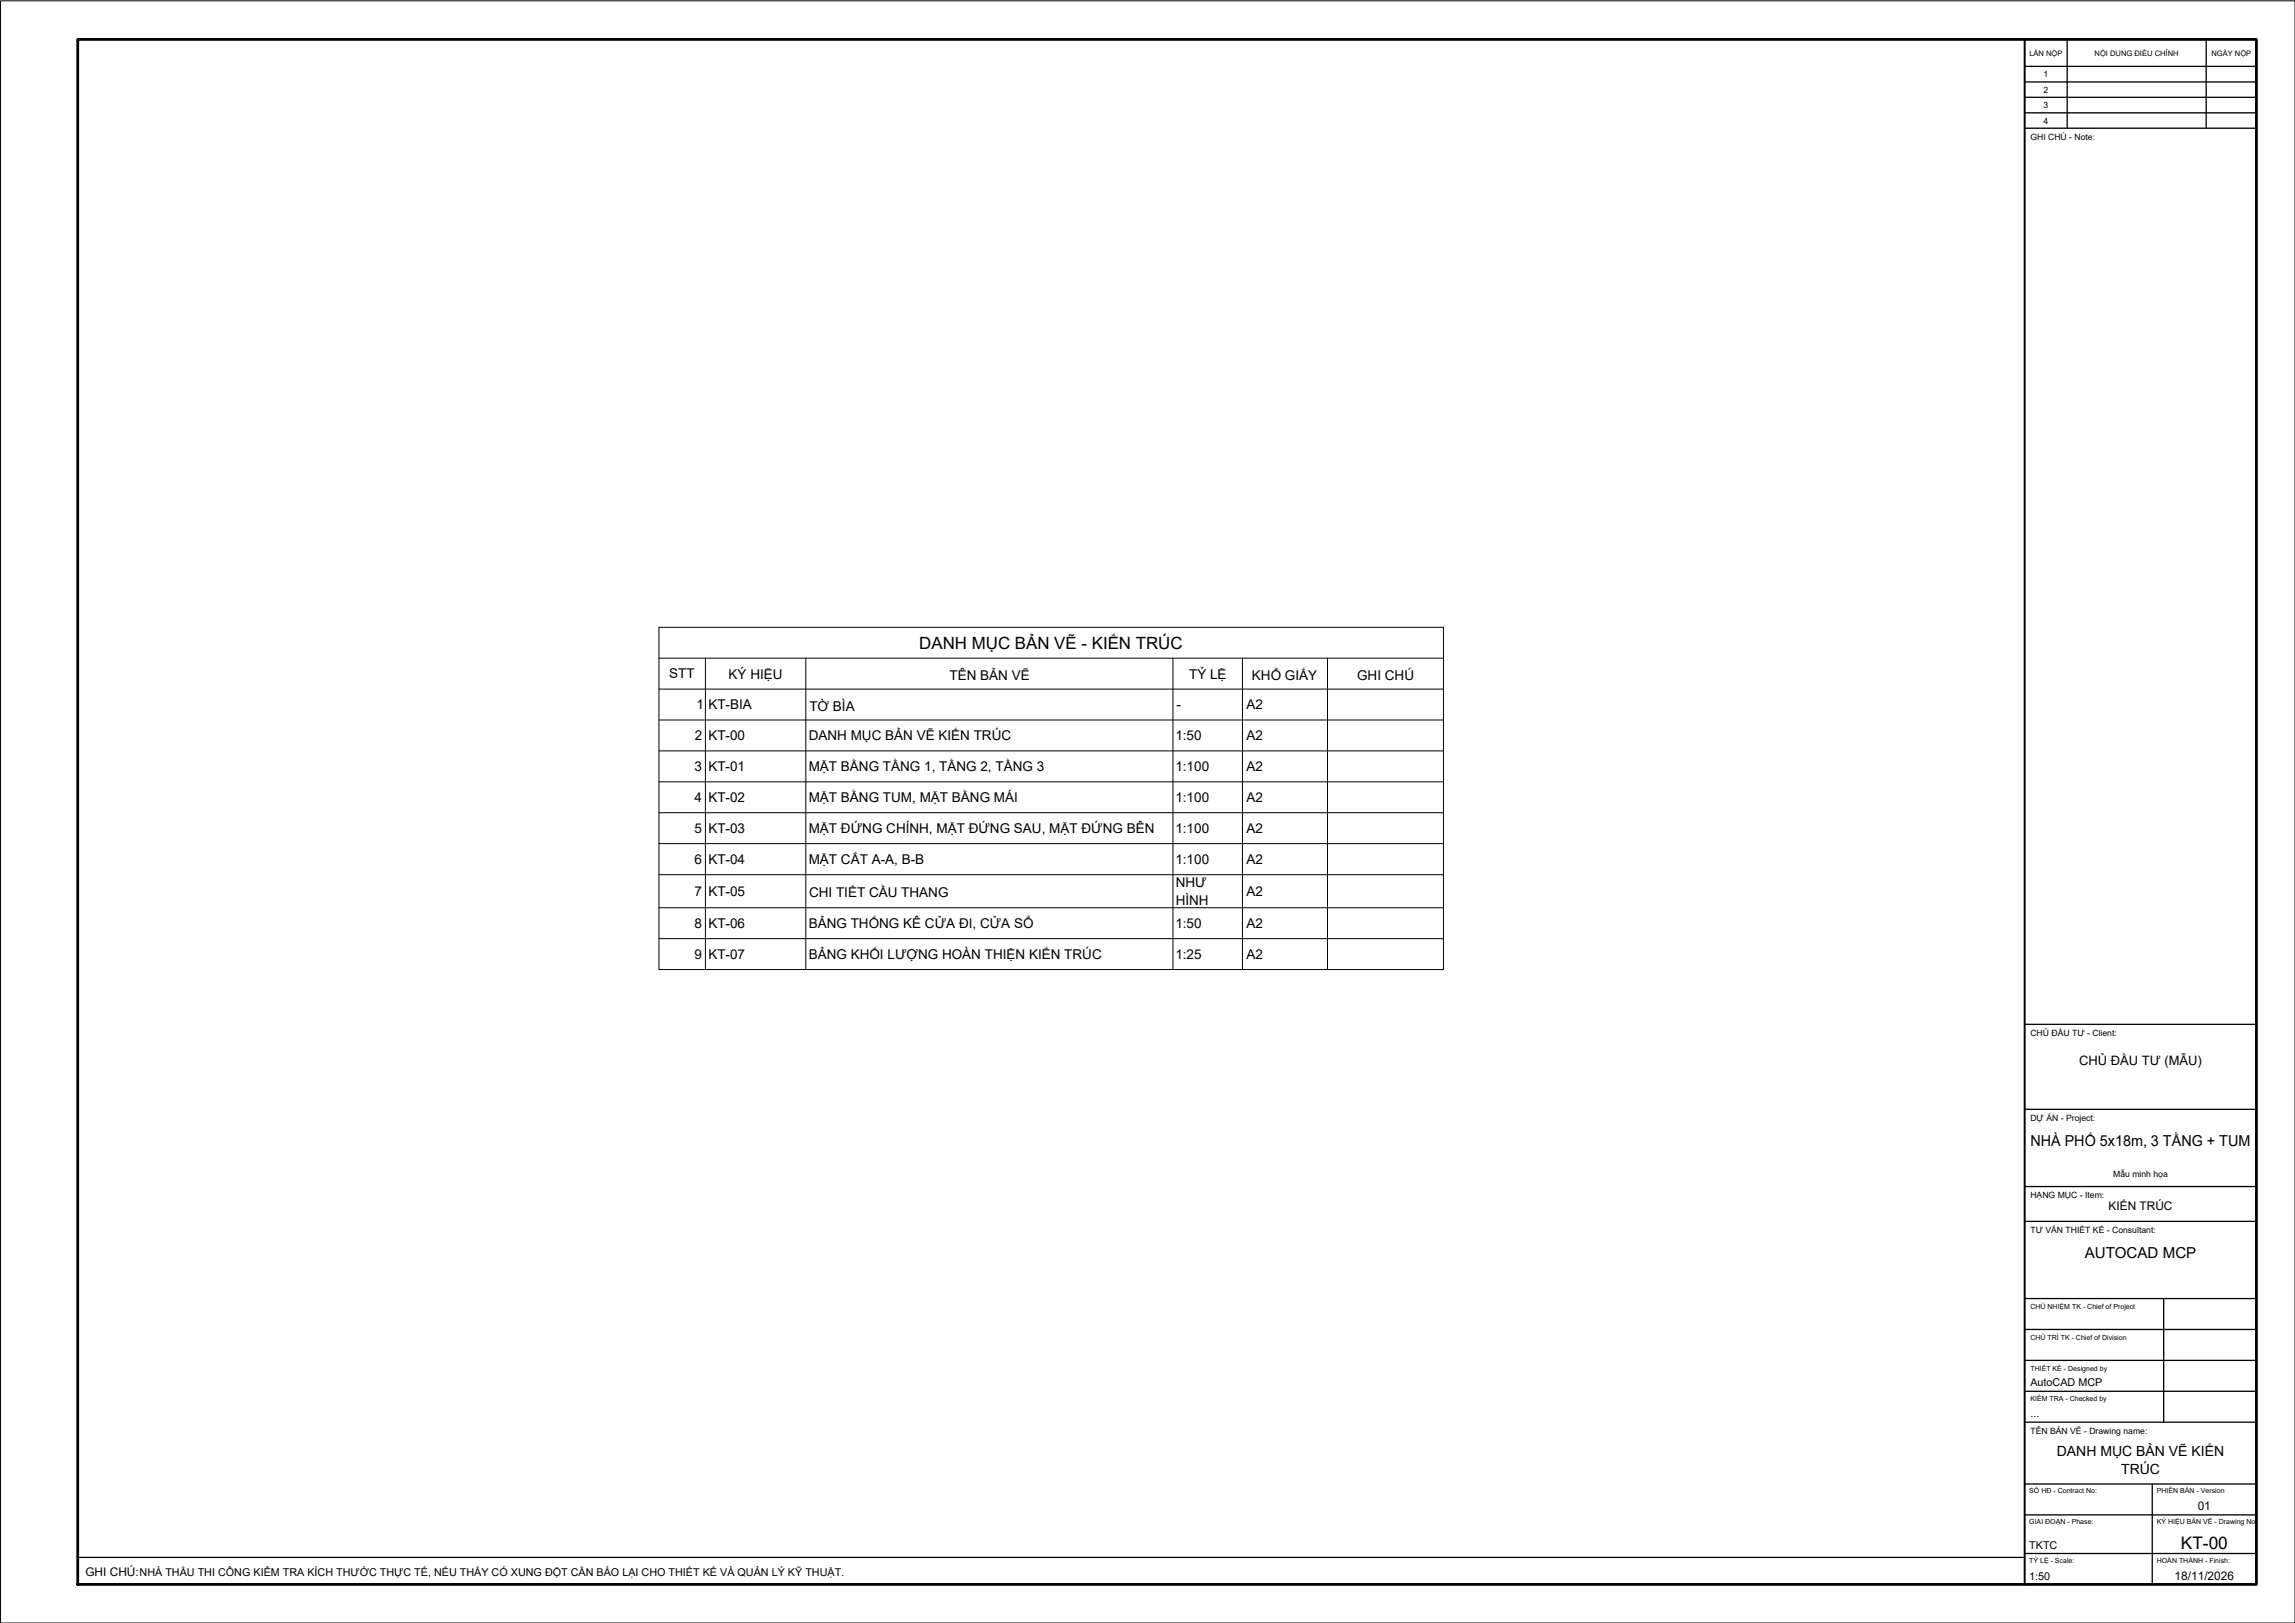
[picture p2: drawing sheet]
<svg xmlns="http://www.w3.org/2000/svg" width="594mm" height="420mm" viewBox="0 0 594 420" stroke-linecap="round" stroke-linejoin="round" font-family="sans-serif">
<defs><g id="words">
<text font-size="4.5" x="564.5" y="401">KT-00</text>
<text font-size="4.4" x="238" y="168">DANH MỤC BẢN VẼ - KIẾN TRÚC</text>
<g font-size="3.9">
<text x="525.6" y="296.7">NHÀ PHỐ 5x18m, 3 TẦNG + TUM</text>
<text x="539.6" y="325.7">AUTOCAD MCP</text>
</g>
<g font-size="3.6">
<text x="532.4" y="377">DANH MỤC BẢN VẼ KIẾN</text>
<text x="549.1" y="381.6">TRÚC</text>
</g>
<g font-size="3.5">
<text x="173.2" y="175.6">STT</text>
<text x="188.6" y="175.7">KÝ HIỆU</text>
<text x="245.8" y="176">TÊN BẢN VẼ</text>
<text x="307.8" y="175.7">TỶ LỆ</text>
<text x="324.1" y="175.9">KHỔ GIẤY</text>
<text x="351.3" y="175.9">GHI CHÚ</text>
<text x="180.3" y="183.6">1</text>
<text x="183.4" y="183.6">KT-BIA</text>
<text x="209.5" y="183.9">TỜ BÌA</text>
<text x="304.5" y="183.6">-</text>
<text x="322.6" y="183.6">A2</text>
<text x="179.8" y="191.6">2</text>
<text x="183.4" y="191.6">KT-00</text>
<text x="209.4" y="191.7">DANH MỤC BẢN VẼ KIẾN TRÚC</text>
<text x="304.3" y="191.6">1:50</text>
<text x="322.6" y="191.6">A2</text>
<text x="179.8" y="199.6">3</text>
<text x="183.4" y="199.6">KT-01</text>
<text x="209.4" y="199.7">MẶT BẰNG TẦNG 1, TẦNG 2, TẦNG 3</text>
<text x="304.3" y="199.6">1:100</text>
<text x="322.6" y="199.6">A2</text>
<text x="179.8" y="207.6">4</text>
<text x="183.4" y="207.6">KT-02</text>
<text x="209.4" y="207.7">MẶT BẰNG TUM, MẶT BẰNG MÁI</text>
<text x="304.3" y="207.6">1:100</text>
<text x="322.6" y="207.7">A2</text>
<text x="179.8" y="215.6">5</text>
<text x="183.4" y="215.6">KT-03</text>
<text x="209.4" y="215.7">MẶT ĐỨNG CHÍNH, MẶT ĐỨNG SAU, MẶT ĐỨNG BÊN</text>
<text x="304.3" y="215.6">1:100</text>
<text x="322.6" y="215.7">A2</text>
<text x="179.8" y="223.6">6</text>
<text x="183.4" y="223.6">KT-04</text>
<text x="209.4" y="223.7">MẶT CẮT A-A, B-B</text>
<text x="304.3" y="223.6">1:100</text>
<text x="322.6" y="223.7">A2</text>
<text x="179.8" y="231.9">7</text>
<text x="183.4" y="231.9">KT-05</text>
<text x="209.4" y="232.2">CHI TIẾT CẦU THANG</text>
<text x="304.3" y="229.5">NHƯ</text>
<text x="322.6" y="231.9">A2</text>
<text x="304.3" y="234.4">HÌNH</text>
<text x="179.8" y="240.2">8</text>
<text x="183.4" y="240.2">KT-06</text>
<text x="209.4" y="240.3">BẢNG THỐNG KÊ CỬA ĐI, CỬA SỔ</text>
<text x="304.3" y="240.2">1:50</text>
<text x="322.6" y="240.2">A2</text>
<text x="179.8" y="248.2">9</text>
<text x="183.4" y="248.2">KT-07</text>
<text x="209.4" y="248.3">BẢNG KHỐI LƯỢNG HOÀN THIỆN KIẾN TRÚC</text>
<text x="304.3" y="248.2">1:25</text>
<text x="322.6" y="248.2">A2</text>
</g>
<text font-size="3.4" x="538.2" y="275.7">CHỦ ĐẦU TƯ (MẪU)</text>
<g font-size="3.1">
<text x="545.8" y="313.2">KIẾN TRÚC</text>
<text x="568.9" y="391">01</text>
<text x="22.1" y="407.9">GHI CHÚ:NHÀ THẦU THI CÔNG KIỂM TRA KÍCH THƯỚC THỰC TẾ, NẾU THẤY CÓ XUNG ĐỘT CẦN BÁO LẠI CHO THIẾT KẾ VÀ QUẢN LÝ KỸ THUẬT.</text>
<text x="562.9" y="409">18/11/2026</text>
</g>
<g font-size="2.8">
<text x="525.6" y="358.8">AutoCAD MCP</text>
<text x="525.6" y="366.8">...</text>
<text x="525.3" y="401">TKTC</text>
<text x="525.3" y="409">1:50</text>
</g>
<g font-size="2.2">
<text x="529" y="20">1</text>
<text x="529" y="24">2</text>
<text x="529" y="28">3</text>
<text x="529" y="32">4</text>
<text x="525.6" y="36.2">GHI CHÚ - Note:</text>
<text x="525.6" y="268.2">CHỦ ĐẦU TƯ - Client:</text>
<text x="525.6" y="290.2">DỰ ÁN - Project:</text>
<text x="547" y="304.7">Mẫu minh họa</text>
<text x="525.6" y="310.2">HẠNG MỤC - Item:</text>
<text x="525.6" y="319.2">TƯ VẤN THIẾT KẾ - Consultant:</text>
<text x="525.6" y="371.2">TÊN BẢN VẼ - Drawing name:</text>
</g>
<g font-size="2">
<text x="525.3" y="14.4">LẦN NỘP</text>
<text x="542.2" y="14.4">NỘI DUNG ĐIỀU CHỈNH</text>
<text x="572.4" y="14.4">NGÀY NỘP</text>
</g>
<g font-size="1.8">
<text x="525.6" y="338.8">CHỦ NHIỆM TK - Chief of Project</text>
<text x="525.6" y="346.8">CHỦ TRÌ TK - Chief of Division</text>
<text x="525.6" y="354.8">THIẾT KẾ - Designed by</text>
<text x="525.6" y="362.8">KIỂM TRA - Checked by</text>
<text x="525.3" y="386.6">SỐ HĐ - Contract No:</text>
<text x="558.3" y="386.6">PHIÊN BẢN - Version</text>
<text x="525.3" y="394.6">GIAI ĐOẠN - Phase:</text>
<text x="558.3" y="394.6">KÝ HIỆU BẢN VẼ - Drawing No</text>
<text x="525.3" y="404.6">TỶ LỆ - Scale:</text>
<text x="558.3" y="404.6">HOÀN THÀNH - Finish:</text>
</g>
</g></defs>
<!-- layer: A-ANNO-TEXT -->
<g fill="none" stroke="#000" stroke-width=".26">
<path d="M170.6 162.4h203v88.6h-203zM170.6 170.4h203M170.6 178.4h203M182.6 170.4v80.6M208.6 170.4v80.6M303.6 170.4v80.6M321.6 170.4v80.6M343.6 170.4v80.6M170.6 186.4h203M170.6 194.4h203M170.6 202.4h203M170.6 210.4h203"/>
<path d="M170.6 218.4h203M170.6 226.4h203M170.6 235h203M170.6 243h203"/>
</g>
<!-- layer: A-ANNO-TTLB -->
<path d="M.1 .2h594v420h-594z" fill="none" stroke="#000" stroke-width=".26"/>
<path d="M20.1 10.2h564v400h-564z" fill="none" stroke="#000" stroke-width=".72"/>
<path d="M524.1 10.2v400" fill="none" stroke="#000" stroke-width=".51"/>
<g fill="none" stroke="#000" stroke-width=".34">
<path d="M524.1 17.2h60M535.1 10.2v23M571.1 10.2v23M524.1 33.2h60M524.1 21.2h60M524.1 25.2h60M524.1 29.2h60M524.1 265.2h60M524.1 287.2h60M524.1 307.2h60M524.1 316.2h60M524.1 336.2h60"/>
<path d="M560.1 336.2v32M524.1 344.2h60M524.1 352.2h60M524.1 368.2h60M524.1 360.2h60M524.1 384.2h60M524.1 392.2h60M557.1 384.2v26M20.1 403.2h504M524.1 402.2h60"/>
</g>
<use href="#words"/>
</svg>
